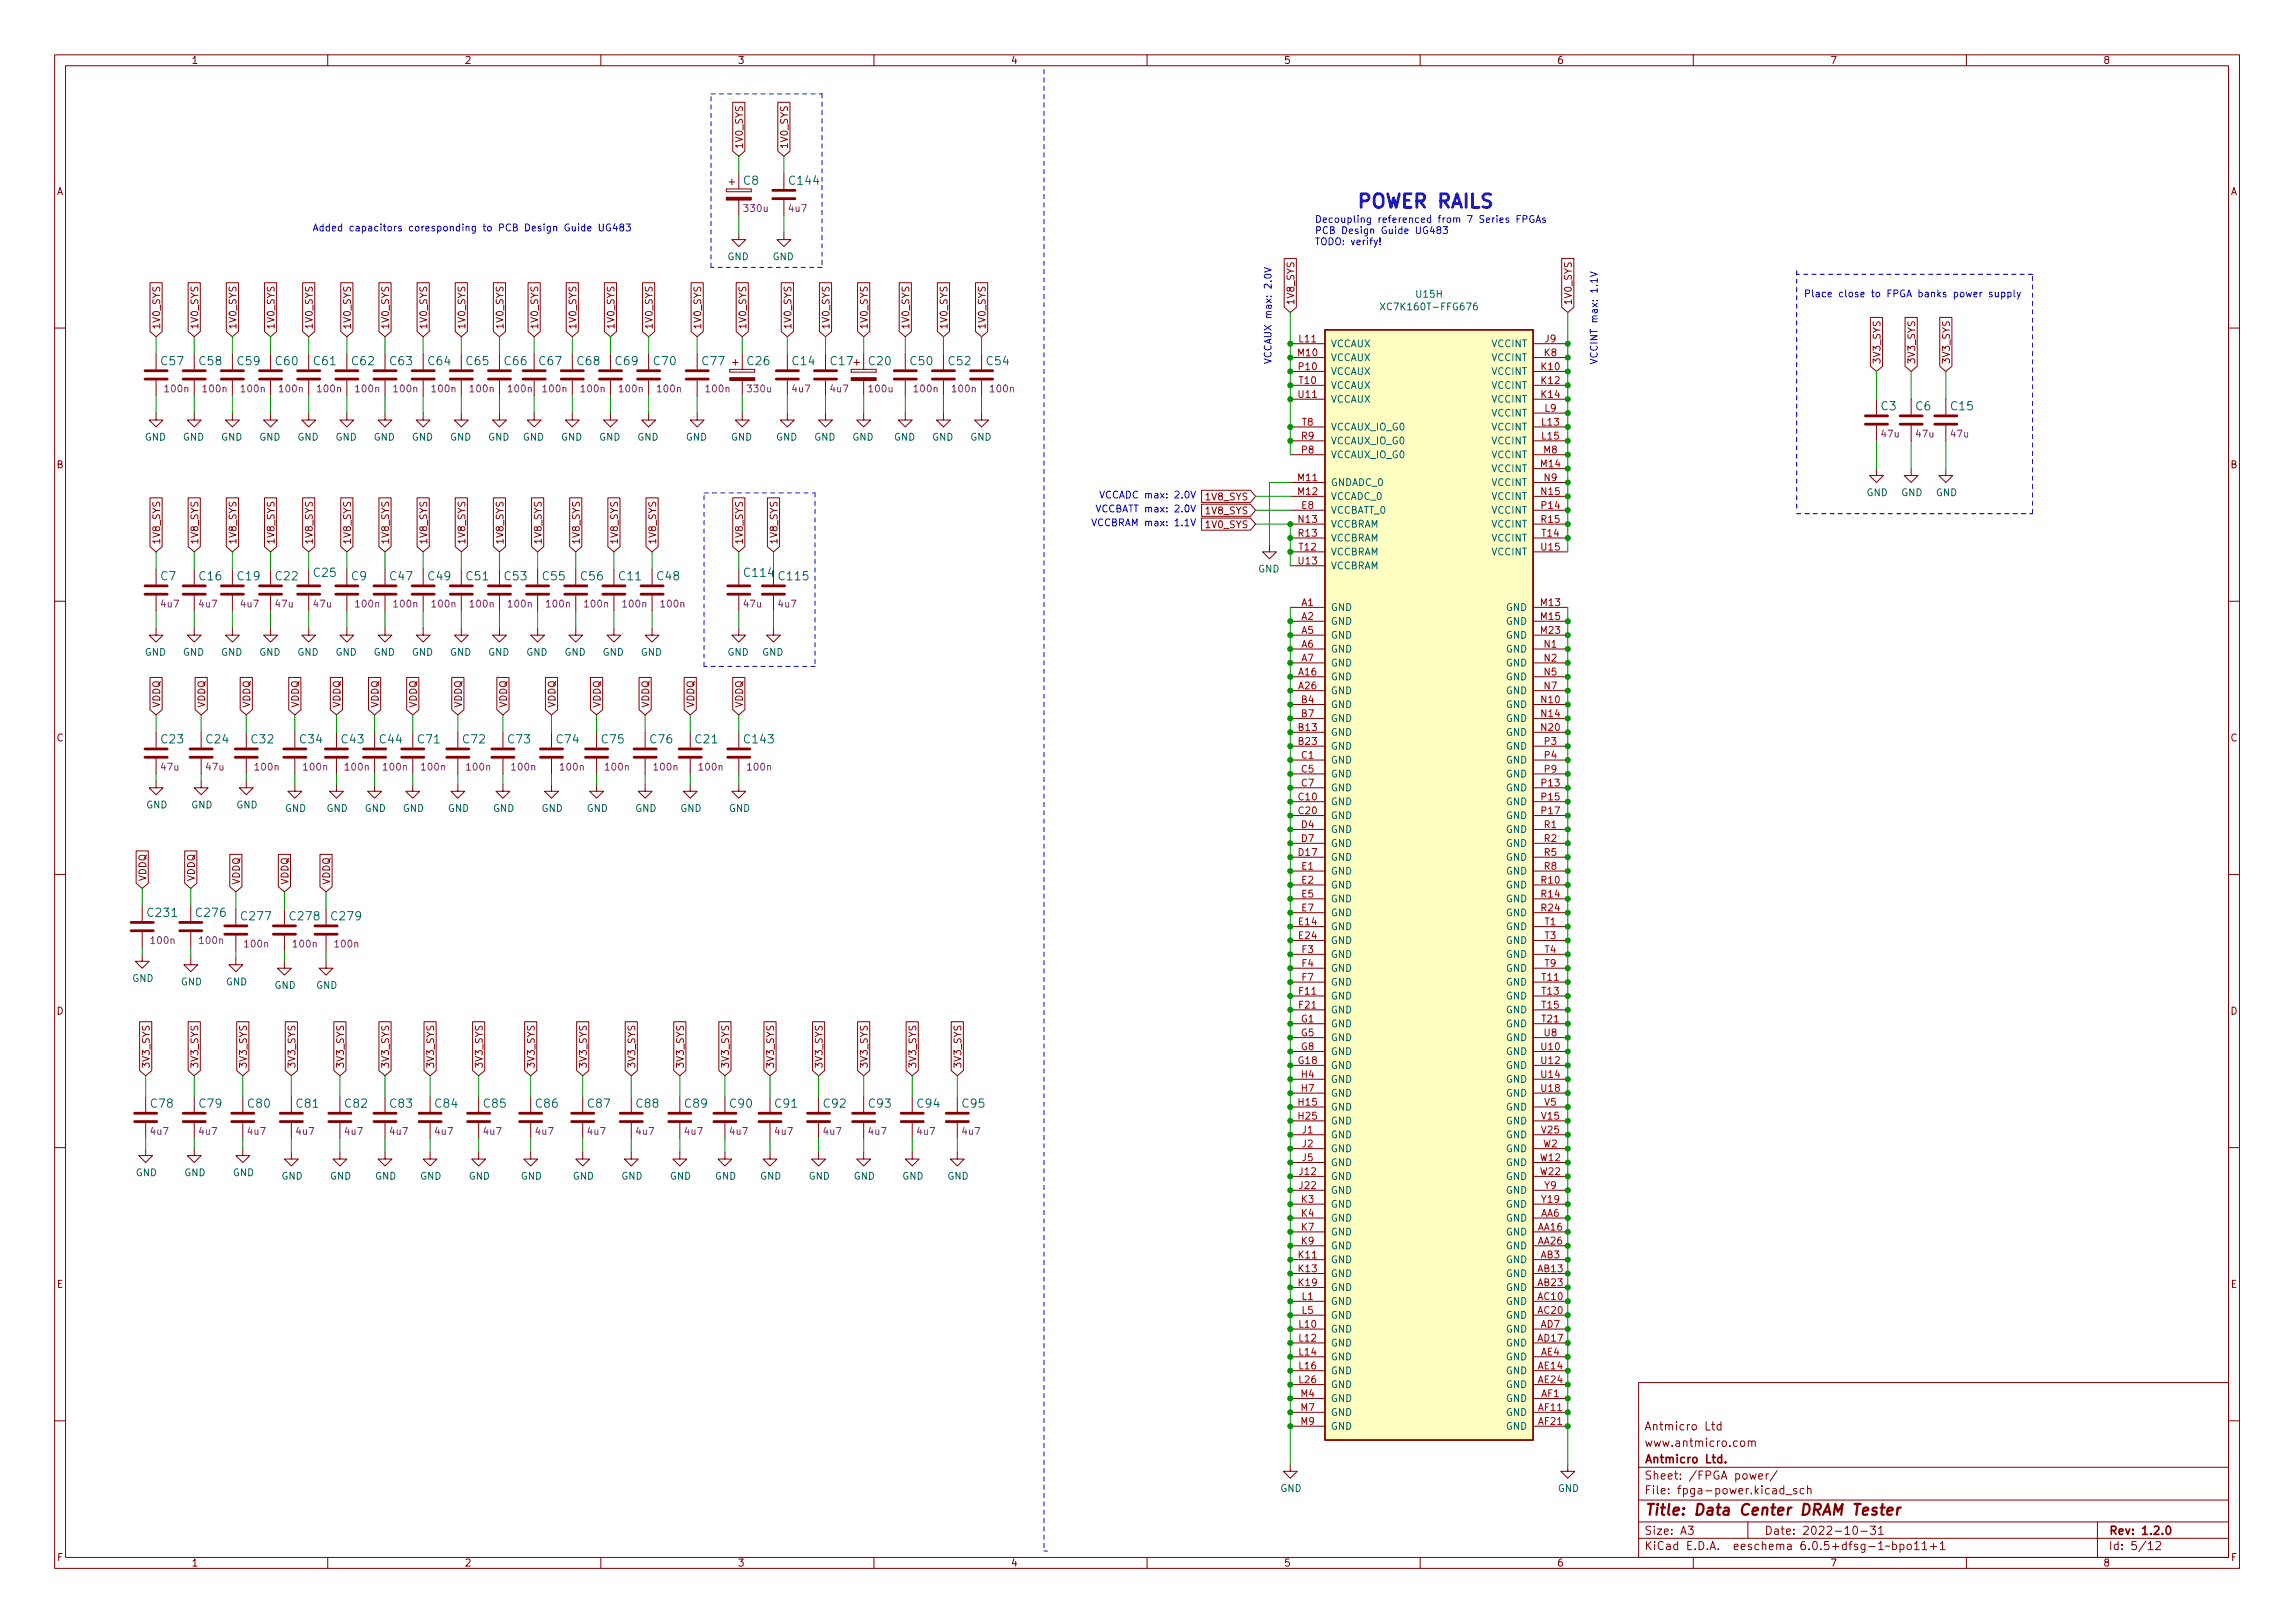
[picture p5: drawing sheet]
<svg xmlns="http://www.w3.org/2000/svg" width="420mm" height="297mm" viewBox="0 0 420 297" stroke-linecap="round" stroke-linejoin="round" font-family="sans-serif">
<defs><g id="words">
<text font-size="3.5" fill="#0000c2" x="248.3" y="38.1">POWER RAILS</text>
<text font-size="2.8" fill="#840000" x="301" y="277.3">Title: Data Center DRAM Tester</text>
<g font-size="2.1" fill="#006464">
<text x="136.1" y="33.8">C8</text>
<text x="144.6" y="33.8">C144</text>
<text x="29.6" y="66.8">C57</text>
<text x="36.6" y="66.8">C58</text>
<text x="43.5" y="66.8">C59</text>
<text x="50.5" y="66.8">C60</text>
<text x="57.5" y="66.8">C61</text>
<text x="64.5" y="66.8">C62</text>
<text x="71.5" y="66.8">C63</text>
<text x="78.5" y="66.8">C64</text>
<text x="85.5" y="66.8">C65</text>
<text x="92.4" y="66.8">C66</text>
<text x="98.8" y="66.8">C67</text>
<text x="105.8" y="66.8">C68</text>
<text x="112.8" y="66.8">C69</text>
<text x="119.7" y="66.8">C70</text>
<text x="128.6" y="66.8">C77</text>
<text x="136.9" y="66.8">C26</text>
<text x="145.1" y="66.8">C14</text>
<text x="152.1" y="66.8">C17</text>
<text x="159.1" y="66.8">C20</text>
<text x="166.7" y="66.8">C50</text>
<text x="173.7" y="66.8">C52</text>
<text x="180.7" y="66.8">C54</text>
<text x="344.4" y="75.1">C3</text>
<text x="350.7" y="75.1">C6</text>
<text x="357.2" y="75.1">C15</text>
<text x="29.4" y="106.2">C7</text>
<text x="36.6" y="106.2">C16</text>
<text x="43.5" y="106.2">C19</text>
<text x="50.5" y="106.2">C22</text>
<text x="57.5" y="105.6">C25</text>
<text x="64.4" y="106.2">C9</text>
<text x="71.5" y="106.2">C47</text>
<text x="78.5" y="106.2">C49</text>
<text x="85.5" y="106.2">C51</text>
<text x="92.4" y="106.2">C53</text>
<text x="99.4" y="106.2">C55</text>
<text x="106.4" y="106.2">C56</text>
<text x="113.4" y="106.2">C11</text>
<text x="120.4" y="106.2">C48</text>
<text x="136.4" y="105.6">C114</text>
<text x="142.7" y="106.2">C115</text>
<text x="29.6" y="136.1">C23</text>
<text x="37.8" y="136.1">C24</text>
<text x="46.1" y="136.1">C32</text>
<text x="55" y="136.1">C34</text>
<text x="62.6" y="136.1">C43</text>
<text x="69.6" y="136.1">C44</text>
<text x="76.6" y="136.1">C71</text>
<text x="84.8" y="136.1">C72</text>
<text x="93.1" y="136.1">C73</text>
<text x="102" y="136.1">C74</text>
<text x="110.2" y="136.1">C75</text>
<text x="119.1" y="136.1">C76</text>
<text x="127.4" y="136.1">C21</text>
<text x="136.4" y="136.1">C143</text>
<text x="27.2" y="167.8">C231</text>
<text x="36.1" y="167.8">C276</text>
<text x="44.3" y="168.4">C277</text>
<text x="53.2" y="168.4">C278</text>
<text x="60.8" y="168.4">C279</text>
<text x="27.7" y="202.7">C78</text>
<text x="36.6" y="202.7">C79</text>
<text x="45.4" y="202.7">C80</text>
<text x="54.3" y="202.7">C81</text>
<text x="63.2" y="202.7">C82</text>
<text x="71.5" y="202.7">C83</text>
<text x="79.7" y="202.7">C84</text>
<text x="88.6" y="202.7">C85</text>
<text x="98.2" y="202.7">C86</text>
<text x="107.7" y="202.7">C87</text>
<text x="116.6" y="202.7">C88</text>
<text x="125.5" y="202.7">C89</text>
<text x="133.7" y="202.7">C90</text>
<text x="142" y="202.7">C91</text>
<text x="150.9" y="202.7">C92</text>
<text x="159.1" y="202.7">C93</text>
<text x="168" y="202.7">C94</text>
<text x="176.3" y="202.7">C95</text>
</g>
<g font-size="2.1" fill="#840000">
<text x="301" y="261.8">Antmicro Ltd</text>
<text x="301" y="267.8">Antmicro Ltd.</text>
<text x="301" y="264.8">www.antmicro.com</text>
<text x="301" y="273.5">File: fpga-power.kicad_sch</text>
<text x="301" y="270.8">Sheet: /FPGA power/</text>
<text x="301" y="280.9">Size: A3</text>
<text x="323" y="280.9">Date: 2022-10-31</text>
<text x="386" y="280.9">Rev: 1.2.0</text>
<text x="301" y="283.7">KiCad E.D.A. eeschema 6.0.5+dfsg-1~bpo11+1</text>
<text x="386" y="283.7">Id: 5/12</text>
</g>
<g font-size="1.8" fill="#840000">
<text x="35" y="11.7">1</text>
<text x="85" y="11.7">2</text>
<text x="135" y="11.7">3</text>
<text x="185" y="11.7">4</text>
<text x="235" y="11.7">5</text>
<text x="285" y="11.7">6</text>
<text x="335" y="11.7">7</text>
<text x="385" y="11.7">8</text>
<text x="136" y="27.3" transform="rotate(-90 136 27.3)">1V0_SYS</text>
<text x="144.2" y="27.3" transform="rotate(-90 144.2 27.3)">1V0_SYS</text>
<text x="10.3" y="35.7">A</text>
<text x="408.3" y="35.7">A</text>
<text x="236.9" y="55.9" transform="rotate(-90 236.9 55.9)">1V8_SYS</text>
<text x="287.7" y="55.9" transform="rotate(-90 287.7 55.9)">1V0_SYS</text>
<text x="29.3" y="60.4" transform="rotate(-90 29.3 60.4)">1V0_SYS</text>
<text x="36.3" y="60.4" transform="rotate(-90 36.3 60.4)">1V0_SYS</text>
<text x="43.3" y="60.4" transform="rotate(-90 43.3 60.4)">1V0_SYS</text>
<text x="50.3" y="60.4" transform="rotate(-90 50.3 60.4)">1V0_SYS</text>
<text x="57.2" y="60.4" transform="rotate(-90 57.2 60.4)">1V0_SYS</text>
<text x="64.2" y="60.4" transform="rotate(-90 64.2 60.4)">1V0_SYS</text>
<text x="71.2" y="60.4" transform="rotate(-90 71.2 60.4)">1V0_SYS</text>
<text x="78.2" y="60.4" transform="rotate(-90 78.2 60.4)">1V0_SYS</text>
<text x="85.2" y="60.4" transform="rotate(-90 85.2 60.4)">1V0_SYS</text>
<text x="92.2" y="60.4" transform="rotate(-90 92.2 60.4)">1V0_SYS</text>
<text x="98.5" y="60.4" transform="rotate(-90 98.5 60.4)">1V0_SYS</text>
<text x="105.5" y="60.4" transform="rotate(-90 105.5 60.4)">1V0_SYS</text>
<text x="112.5" y="60.4" transform="rotate(-90 112.5 60.4)">1V0_SYS</text>
<text x="119.5" y="60.4" transform="rotate(-90 119.5 60.4)">1V0_SYS</text>
<text x="128.4" y="60.4" transform="rotate(-90 128.4 60.4)">1V0_SYS</text>
<text x="136.6" y="60.4" transform="rotate(-90 136.6 60.4)">1V0_SYS</text>
<text x="144.9" y="60.4" transform="rotate(-90 144.9 60.4)">1V0_SYS</text>
<text x="151.9" y="60.4" transform="rotate(-90 151.9 60.4)">1V0_SYS</text>
<text x="158.8" y="60.4" transform="rotate(-90 158.8 60.4)">1V0_SYS</text>
<text x="166.5" y="60.4" transform="rotate(-90 166.5 60.4)">1V0_SYS</text>
<text x="173.4" y="60.4" transform="rotate(-90 173.4 60.4)">1V0_SYS</text>
<text x="180.4" y="60.4" transform="rotate(-90 180.4 60.4)">1V0_SYS</text>
<text x="344.3" y="66.7" transform="rotate(-90 344.3 66.7)">3V3_SYS</text>
<text x="350.6" y="66.7" transform="rotate(-90 350.6 66.7)">3V3_SYS</text>
<text x="357" y="66.7" transform="rotate(-90 357 66.7)">3V3_SYS</text>
<text x="10.3" y="85.7">B</text>
<text x="408.3" y="85.7">B</text>
<text x="220.9" y="91.6">1V8_SYS</text>
<text x="220.9" y="94.1">1V8_SYS</text>
<text x="29.3" y="99.7" transform="rotate(-90 29.3 99.7)">1V8_SYS</text>
<text x="36.3" y="99.7" transform="rotate(-90 36.3 99.7)">1V8_SYS</text>
<text x="43.3" y="99.7" transform="rotate(-90 43.3 99.7)">1V8_SYS</text>
<text x="50.3" y="99.7" transform="rotate(-90 50.3 99.7)">1V8_SYS</text>
<text x="57.2" y="99.7" transform="rotate(-90 57.2 99.7)">1V8_SYS</text>
<text x="64.2" y="99.7" transform="rotate(-90 64.2 99.7)">1V8_SYS</text>
<text x="71.2" y="99.7" transform="rotate(-90 71.2 99.7)">1V8_SYS</text>
<text x="78.2" y="99.7" transform="rotate(-90 78.2 99.7)">1V8_SYS</text>
<text x="85.2" y="99.7" transform="rotate(-90 85.2 99.7)">1V8_SYS</text>
<text x="92.2" y="99.7" transform="rotate(-90 92.2 99.7)">1V8_SYS</text>
<text x="99.2" y="99.7" transform="rotate(-90 99.2 99.7)">1V8_SYS</text>
<text x="106.1" y="99.7" transform="rotate(-90 106.1 99.7)">1V8_SYS</text>
<text x="113.1" y="99.7" transform="rotate(-90 113.1 99.7)">1V8_SYS</text>
<text x="120.1" y="99.7" transform="rotate(-90 120.1 99.7)">1V8_SYS</text>
<text x="136" y="99.7" transform="rotate(-90 136 99.7)">1V8_SYS</text>
<text x="142.3" y="99.7" transform="rotate(-90 142.3 99.7)">1V8_SYS</text>
<text x="220.9" y="96.6">1V0_SYS</text>
<text x="29.3" y="129.6" transform="rotate(-90 29.3 129.6)">VDDQ</text>
<text x="37.6" y="129.6" transform="rotate(-90 37.6 129.6)">VDDQ</text>
<text x="45.8" y="129.6" transform="rotate(-90 45.8 129.6)">VDDQ</text>
<text x="54.7" y="129.6" transform="rotate(-90 54.7 129.6)">VDDQ</text>
<text x="62.3" y="129.6" transform="rotate(-90 62.3 129.6)">VDDQ</text>
<text x="69.3" y="129.6" transform="rotate(-90 69.3 129.6)">VDDQ</text>
<text x="76.3" y="129.6" transform="rotate(-90 76.3 129.6)">VDDQ</text>
<text x="84.5" y="129.6" transform="rotate(-90 84.5 129.6)">VDDQ</text>
<text x="92.8" y="129.6" transform="rotate(-90 92.8 129.6)">VDDQ</text>
<text x="101.7" y="129.6" transform="rotate(-90 101.7 129.6)">VDDQ</text>
<text x="109.9" y="129.6" transform="rotate(-90 109.9 129.6)">VDDQ</text>
<text x="118.8" y="129.6" transform="rotate(-90 118.8 129.6)">VDDQ</text>
<text x="127.1" y="129.6" transform="rotate(-90 127.1 129.6)">VDDQ</text>
<text x="136" y="129.6" transform="rotate(-90 136 129.6)">VDDQ</text>
<text x="10.3" y="135.7">C</text>
<text x="408.3" y="135.7">C</text>
<text x="26.8" y="161.3" transform="rotate(-90 26.8 161.3)">VDDQ</text>
<text x="35.7" y="161.3" transform="rotate(-90 35.7 161.3)">VDDQ</text>
<text x="43.9" y="162" transform="rotate(-90 43.9 162)">VDDQ</text>
<text x="52.8" y="162" transform="rotate(-90 52.8 162)">VDDQ</text>
<text x="60.4" y="162" transform="rotate(-90 60.4 162)">VDDQ</text>
<text x="10.3" y="185.7">D</text>
<text x="408.3" y="185.7">D</text>
<text x="27.4" y="195.6" transform="rotate(-90 27.4 195.6)">3V3_SYS</text>
<text x="36.3" y="195.6" transform="rotate(-90 36.3 195.6)">3V3_SYS</text>
<text x="45.2" y="195.6" transform="rotate(-90 45.2 195.6)">3V3_SYS</text>
<text x="54.1" y="195.6" transform="rotate(-90 54.1 195.6)">3V3_SYS</text>
<text x="63" y="195.6" transform="rotate(-90 63 195.6)">3V3_SYS</text>
<text x="71.2" y="195.6" transform="rotate(-90 71.2 195.6)">3V3_SYS</text>
<text x="79.5" y="195.6" transform="rotate(-90 79.5 195.6)">3V3_SYS</text>
<text x="88.4" y="195.6" transform="rotate(-90 88.4 195.6)">3V3_SYS</text>
<text x="97.9" y="195.6" transform="rotate(-90 97.9 195.6)">3V3_SYS</text>
<text x="107.4" y="195.6" transform="rotate(-90 107.4 195.6)">3V3_SYS</text>
<text x="116.3" y="195.6" transform="rotate(-90 116.3 195.6)">3V3_SYS</text>
<text x="125.2" y="195.6" transform="rotate(-90 125.2 195.6)">3V3_SYS</text>
<text x="133.4" y="195.6" transform="rotate(-90 133.4 195.6)">3V3_SYS</text>
<text x="141.7" y="195.6" transform="rotate(-90 141.7 195.6)">3V3_SYS</text>
<text x="150.6" y="195.6" transform="rotate(-90 150.6 195.6)">3V3_SYS</text>
<text x="158.8" y="195.6" transform="rotate(-90 158.8 195.6)">3V3_SYS</text>
<text x="167.7" y="195.6" transform="rotate(-90 167.7 195.6)">3V3_SYS</text>
<text x="176" y="195.6" transform="rotate(-90 176 195.6)">3V3_SYS</text>
<text x="10.4" y="235.7">E</text>
<text x="408.4" y="235.7">E</text>
<text x="10.4" y="285.7">F</text>
<text x="35" y="286.7">1</text>
<text x="85" y="286.7">2</text>
<text x="135" y="286.7">3</text>
<text x="185" y="286.7">4</text>
<text x="235" y="286.7">5</text>
<text x="285" y="286.7">6</text>
<text x="335" y="286.7">7</text>
<text x="385" y="286.7">8</text>
<text x="408.4" y="285.7">F</text>
</g>
<g font-size="1.8" fill="#840084">
<text x="136.3" y="38.8">330u</text>
<text x="144.5" y="38.8">4u7</text>
<text x="30.3" y="71.8">100n</text>
<text x="37.3" y="71.8">100n</text>
<text x="44.3" y="71.8">100n</text>
<text x="51.3" y="71.8">100n</text>
<text x="58.2" y="71.8">100n</text>
<text x="65.2" y="71.8">100n</text>
<text x="72.2" y="71.8">100n</text>
<text x="79.2" y="71.8">100n</text>
<text x="86.2" y="71.8">100n</text>
<text x="93.2" y="71.8">100n</text>
<text x="99.5" y="71.8">100n</text>
<text x="106.5" y="71.8">100n</text>
<text x="113.5" y="71.8">100n</text>
<text x="120.5" y="71.8">100n</text>
<text x="129.4" y="71.8">100n</text>
<text x="137" y="71.8">330u</text>
<text x="145.1" y="71.8">4u7</text>
<text x="152.1" y="71.8">4u7</text>
<text x="159.2" y="71.8">100u</text>
<text x="167.5" y="71.8">100n</text>
<text x="174.4" y="71.8">100n</text>
<text x="181.4" y="71.8">100n</text>
<text x="344.5" y="80">47u</text>
<text x="350.9" y="80">47u</text>
<text x="357.2" y="80">47u</text>
<text x="29.5" y="111.2">4u7</text>
<text x="36.5" y="111.2">4u7</text>
<text x="44.2" y="111.2">4u7</text>
<text x="50.5" y="111.2">47u</text>
<text x="57.5" y="111.2">47u</text>
<text x="65.2" y="111.2">100n</text>
<text x="72.2" y="111.2">100n</text>
<text x="79.2" y="111.2">100n</text>
<text x="86.2" y="111.2">100n</text>
<text x="93.2" y="111.2">100n</text>
<text x="100.1" y="111.2">100n</text>
<text x="107.1" y="111.2">100n</text>
<text x="114.1" y="111.2">100n</text>
<text x="121.1" y="111.2">100n</text>
<text x="136.2" y="111.2">47u</text>
<text x="142.6" y="111.2">4u7</text>
<text x="29.5" y="141">47u</text>
<text x="37.8" y="141">47u</text>
<text x="46.8" y="141">100n</text>
<text x="55.7" y="141">100n</text>
<text x="63.3" y="141">100n</text>
<text x="70.3" y="141">100n</text>
<text x="77.3" y="141">100n</text>
<text x="85.5" y="141">100n</text>
<text x="93.8" y="141">100n</text>
<text x="102.7" y="141">100n</text>
<text x="110.9" y="141">100n</text>
<text x="119.8" y="141">100n</text>
<text x="128.1" y="141">100n</text>
<text x="137" y="141">100n</text>
<text x="27.8" y="172.8">100n</text>
<text x="36.6" y="172.8">100n</text>
<text x="44.9" y="173.4">100n</text>
<text x="53.8" y="173.4">100n</text>
<text x="61.4" y="173.4">100n</text>
<text x="27.6" y="207.7">4u7</text>
<text x="36.5" y="207.7">4u7</text>
<text x="45.4" y="207.7">4u7</text>
<text x="54.3" y="207.7">4u7</text>
<text x="63.2" y="207.7">4u7</text>
<text x="71.5" y="207.7">4u7</text>
<text x="79.7" y="207.7">4u7</text>
<text x="88.6" y="207.7">4u7</text>
<text x="98.1" y="207.7">4u7</text>
<text x="107.7" y="207.7">4u7</text>
<text x="116.5" y="207.7">4u7</text>
<text x="125.4" y="207.7">4u7</text>
<text x="133.7" y="207.7">4u7</text>
<text x="141.9" y="207.7">4u7</text>
<text x="150.8" y="207.7">4u7</text>
<text x="159.1" y="207.7">4u7</text>
<text x="168" y="207.7">4u7</text>
<text x="176.2" y="207.7">4u7</text>
</g>
<g font-size="1.8" fill="#0000c2">
<text x="240.7" y="40.8">Decoupling referenced from 7 Series FPGAs</text>
<text x="57.1" y="42.3">Added capacitors coresponding to PCB Design Guide UG483</text>
<text x="240.7" y="42.8">PCB Design Guide UG483</text>
<text x="240.7" y="44.9">TODO: verify!</text>
<text x="330.2" y="54.4">Place close to FPGA banks power supply</text>
<text x="292.5" y="64.9" transform="rotate(-90 292.5 64.9)">VCCINT max: 1.1V</text>
<text x="232.8" y="66.7" transform="rotate(-90 232.8 66.7)">VCCAUX max: 2.0V</text>
<text x="201.9" y="93.8">VCCBATT max: 2.0V</text>
<text x="202.8" y="91.2">VCCADC max: 2.0V</text>
<text x="201.3" y="96.3">VCCBRAM max: 1.1V</text>
</g>
<g font-size="1.8" fill="#006464">
<text x="133.2" y="47.6">GND</text>
<text x="141.4" y="47.6">GND</text>
<text x="253.7" y="56.8">XC7K160T-FFG676</text>
<text x="259.4" y="54.5">U15H</text>
<text x="243.6" y="63.5">VCCAUX</text>
<text x="273.1" y="63.5">VCCINT</text>
<text x="243.6" y="66.1">VCCAUX</text>
<text x="243.6" y="68.6">VCCAUX</text>
<text x="243.6" y="71.2">VCCAUX</text>
<text x="273.1" y="68.6">VCCINT</text>
<text x="273.1" y="71.2">VCCINT</text>
<text x="273.1" y="66.1">VCCINT</text>
<text x="243.6" y="73.7">VCCAUX</text>
<text x="273.1" y="73.7">VCCINT</text>
<text x="273.1" y="76.2">VCCINT</text>
<text x="26.5" y="80.6">GND</text>
<text x="33.5" y="80.6">GND</text>
<text x="40.5" y="80.6">GND</text>
<text x="47.4" y="80.6">GND</text>
<text x="54.4" y="80.6">GND</text>
<text x="61.4" y="80.6">GND</text>
<text x="68.4" y="80.6">GND</text>
<text x="75.4" y="80.6">GND</text>
<text x="82.4" y="80.6">GND</text>
<text x="89.3" y="80.6">GND</text>
<text x="95.7" y="80.6">GND</text>
<text x="102.7" y="80.6">GND</text>
<text x="109.7" y="80.6">GND</text>
<text x="116.7" y="80.6">GND</text>
<text x="125.5" y="80.6">GND</text>
<text x="133.8" y="80.6">GND</text>
<text x="142.1" y="80.6">GND</text>
<text x="149" y="80.6">GND</text>
<text x="156" y="80.6">GND</text>
<text x="163.6" y="80.6">GND</text>
<text x="170.6" y="80.6">GND</text>
<text x="177.6" y="80.6">GND</text>
<text x="243.6" y="83.9">VCCAUX_IO_G0</text>
<text x="243.6" y="81.3">VCCAUX_IO_G0</text>
<text x="243.6" y="78.8">VCCAUX_IO_G0</text>
<text x="273.1" y="78.8">VCCINT</text>
<text x="273.1" y="81.3">VCCINT</text>
<text x="273.1" y="83.9">VCCINT</text>
<text x="243.6" y="88.9">GNDADC_0</text>
<text x="273.1" y="86.4">VCCINT</text>
<text x="273.1" y="88.9">VCCINT</text>
<text x="243.6" y="94">VCCBATT_0</text>
<text x="243.6" y="91.5">VCCADC_0</text>
<text x="273.1" y="91.5">VCCINT</text>
<text x="273.1" y="94">VCCINT</text>
<text x="341.7" y="90.8">GND</text>
<text x="348" y="90.8">GND</text>
<text x="354.4" y="90.8">GND</text>
<text x="243.6" y="96.6">VCCBRAM</text>
<text x="243.6" y="99.1">VCCBRAM</text>
<text x="243.6" y="101.6">VCCBRAM</text>
<text x="273.1" y="96.6">VCCINT</text>
<text x="273.1" y="99.1">VCCINT</text>
<text x="273.1" y="101.6">VCCINT</text>
<text x="230.3" y="104.8">GND</text>
<text x="243.6" y="104.2">VCCBRAM</text>
<text x="243.6" y="111.8">GND</text>
<text x="275.7" y="111.8">GND</text>
<text x="243.6" y="114.3">GND</text>
<text x="243.6" y="116.9">GND</text>
<text x="243.6" y="119.4">GND</text>
<text x="275.7" y="114.3">GND</text>
<text x="275.7" y="116.9">GND</text>
<text x="275.7" y="119.4">GND</text>
<text x="26.5" y="120">GND</text>
<text x="33.5" y="120">GND</text>
<text x="40.5" y="120">GND</text>
<text x="47.4" y="120">GND</text>
<text x="54.4" y="120">GND</text>
<text x="61.4" y="120">GND</text>
<text x="68.4" y="120">GND</text>
<text x="75.4" y="120">GND</text>
<text x="82.4" y="120">GND</text>
<text x="89.3" y="120">GND</text>
<text x="96.3" y="120">GND</text>
<text x="103.3" y="120">GND</text>
<text x="110.3" y="120">GND</text>
<text x="117.3" y="120">GND</text>
<text x="133.2" y="120">GND</text>
<text x="139.5" y="120">GND</text>
<text x="243.6" y="124.5">GND</text>
<text x="243.6" y="122">GND</text>
<text x="275.7" y="122">GND</text>
<text x="275.7" y="124.5">GND</text>
<text x="243.6" y="127">GND</text>
<text x="243.6" y="129.6">GND</text>
<text x="275.7" y="129.6">GND</text>
<text x="275.7" y="127">GND</text>
<text x="243.6" y="134.7">GND</text>
<text x="243.6" y="137.2">GND</text>
<text x="243.6" y="132.1">GND</text>
<text x="275.7" y="132.1">GND</text>
<text x="275.7" y="134.7">GND</text>
<text x="275.7" y="137.2">GND</text>
<text x="243.6" y="139.7">GND</text>
<text x="243.6" y="142.3">GND</text>
<text x="275.7" y="139.7">GND</text>
<text x="275.7" y="142.3">GND</text>
<text x="26.7" y="147.9">GND</text>
<text x="35" y="147.9">GND</text>
<text x="43.2" y="147.9">GND</text>
<text x="52.1" y="148.6">GND</text>
<text x="59.8" y="148.6">GND</text>
<text x="66.7" y="148.6">GND</text>
<text x="73.7" y="148.6">GND</text>
<text x="82" y="148.6">GND</text>
<text x="90.2" y="148.6">GND</text>
<text x="99.1" y="148.6">GND</text>
<text x="107.4" y="148.6">GND</text>
<text x="116.3" y="148.6">GND</text>
<text x="124.5" y="148.6">GND</text>
<text x="133.4" y="148.6">GND</text>
<text x="243.6" y="147.4">GND</text>
<text x="243.6" y="149.9">GND</text>
<text x="243.6" y="144.8">GND</text>
<text x="275.7" y="144.8">GND</text>
<text x="275.7" y="147.4">GND</text>
<text x="275.7" y="149.9">GND</text>
<text x="243.6" y="152.4">GND</text>
<text x="243.6" y="155">GND</text>
<text x="275.7" y="152.4">GND</text>
<text x="275.7" y="155">GND</text>
<text x="243.6" y="157.5">GND</text>
<text x="243.6" y="160.1">GND</text>
<text x="275.7" y="157.5">GND</text>
<text x="275.7" y="160.1">GND</text>
<text x="243.6" y="162.6">GND</text>
<text x="243.6" y="165.1">GND</text>
<text x="243.6" y="167.7">GND</text>
<text x="275.7" y="162.6">GND</text>
<text x="275.7" y="165.1">GND</text>
<text x="275.7" y="167.7">GND</text>
<text x="243.6" y="170.2">GND</text>
<text x="243.6" y="172.8">GND</text>
<text x="275.7" y="170.2">GND</text>
<text x="275.7" y="172.8">GND</text>
<text x="24.2" y="179.7">GND</text>
<text x="243.6" y="175.3">GND</text>
<text x="243.6" y="177.8">GND</text>
<text x="275.7" y="175.3">GND</text>
<text x="275.7" y="177.8">GND</text>
<text x="33.1" y="180.3">GND</text>
<text x="41.3" y="180.3">GND</text>
<text x="50.2" y="181">GND</text>
<text x="57.9" y="181">GND</text>
<text x="243.6" y="182.9">GND</text>
<text x="243.6" y="185.5">GND</text>
<text x="243.6" y="180.4">GND</text>
<text x="275.7" y="180.4">GND</text>
<text x="275.7" y="182.9">GND</text>
<text x="275.7" y="185.5">GND</text>
<text x="243.6" y="188">GND</text>
<text x="243.6" y="190.5">GND</text>
<text x="275.7" y="188">GND</text>
<text x="275.7" y="190.5">GND</text>
<text x="243.6" y="195.6">GND</text>
<text x="243.6" y="193.1">GND</text>
<text x="275.7" y="193.1">GND</text>
<text x="275.7" y="195.6">GND</text>
<text x="243.6" y="203.2">GND</text>
<text x="243.6" y="198.2">GND</text>
<text x="243.6" y="200.7">GND</text>
<text x="275.7" y="198.2">GND</text>
<text x="275.7" y="200.7">GND</text>
<text x="275.7" y="203.2">GND</text>
<text x="243.6" y="205.8">GND</text>
<text x="243.6" y="208.3">GND</text>
<text x="275.7" y="205.8">GND</text>
<text x="275.7" y="208.3">GND</text>
<text x="24.8" y="215.3">GND</text>
<text x="33.7" y="215.3">GND</text>
<text x="42.6" y="215.3">GND</text>
<text x="51.5" y="215.9">GND</text>
<text x="60.4" y="215.9">GND</text>
<text x="68.6" y="215.9">GND</text>
<text x="76.9" y="215.9">GND</text>
<text x="85.8" y="215.9">GND</text>
<text x="95.3" y="215.9">GND</text>
<text x="104.8" y="215.9">GND</text>
<text x="113.7" y="215.9">GND</text>
<text x="122.6" y="215.9">GND</text>
<text x="130.9" y="215.9">GND</text>
<text x="139.1" y="215.9">GND</text>
<text x="148" y="215.9">GND</text>
<text x="156.3" y="215.9">GND</text>
<text x="165.2" y="215.9">GND</text>
<text x="173.4" y="215.9">GND</text>
<text x="243.6" y="215.9">GND</text>
<text x="243.6" y="210.9">GND</text>
<text x="243.6" y="213.4">GND</text>
<text x="275.7" y="213.4">GND</text>
<text x="275.7" y="210.9">GND</text>
<text x="275.7" y="215.9">GND</text>
<text x="243.6" y="218.5">GND</text>
<text x="243.6" y="221">GND</text>
<text x="275.7" y="221">GND</text>
<text x="275.7" y="218.5">GND</text>
<text x="243.6" y="223.6">GND</text>
<text x="243.6" y="226.1">GND</text>
<text x="275.7" y="226.1">GND</text>
<text x="275.7" y="223.6">GND</text>
<text x="243.6" y="231.2">GND</text>
<text x="243.6" y="233.7">GND</text>
<text x="243.6" y="228.6">GND</text>
<text x="275.7" y="228.6">GND</text>
<text x="275.7" y="233.7">GND</text>
<text x="275.7" y="231.2">GND</text>
<text x="243.6" y="236.3">GND</text>
<text x="243.6" y="238.8">GND</text>
<text x="275.7" y="236.3">GND</text>
<text x="275.7" y="238.8">GND</text>
<text x="243.6" y="243.9">GND</text>
<text x="243.6" y="241.3">GND</text>
<text x="275.7" y="241.3">GND</text>
<text x="275.7" y="243.9">GND</text>
<text x="243.6" y="246.4">GND</text>
<text x="243.6" y="249">GND</text>
<text x="243.6" y="251.5">GND</text>
<text x="275.7" y="246.4">GND</text>
<text x="275.7" y="251.5">GND</text>
<text x="275.7" y="249">GND</text>
<text x="243.6" y="254">GND</text>
<text x="243.6" y="256.6">GND</text>
<text x="275.7" y="254">GND</text>
<text x="275.7" y="256.6">GND</text>
<text x="243.6" y="259.1">GND</text>
<text x="243.6" y="261.7">GND</text>
<text x="275.7" y="259.1">GND</text>
<text x="275.7" y="261.7">GND</text>
<text x="234.4" y="273">GND</text>
<text x="285.2" y="273">GND</text>
</g>
<g font-size="1.8" fill="#a90000">
<text x="237.7" y="65.2">M10</text>
<text x="237.9" y="62.6">L11</text>
<text x="282.7" y="65.2">K8</text>
<text x="282.9" y="62.6">J9</text>
<text x="237.8" y="67.7">P10</text>
<text x="237.9" y="70.3">T10</text>
<text x="282.2" y="67.7">K10</text>
<text x="282.2" y="70.3">K12</text>
<text x="237.8" y="72.8">U11</text>
<text x="238.4" y="77.9">T8</text>
<text x="282.2" y="72.8">K14</text>
<text x="282.3" y="77.9">L13</text>
<text x="282.8" y="75.3">L9</text>
<text x="238.3" y="80.4">R9</text>
<text x="238.3" y="83">P8</text>
<text x="282.3" y="80.4">L15</text>
<text x="282.6" y="83">M8</text>
<text x="237.7" y="88">M11</text>
<text x="282.1" y="85.5">M14</text>
<text x="282.7" y="88">N9</text>
<text x="237.7" y="90.6">M12</text>
<text x="237.8" y="95.7">N13</text>
<text x="238.3" y="93.1">E8</text>
<text x="282.2" y="90.6">N15</text>
<text x="282.2" y="95.7">R15</text>
<text x="282.3" y="93.1">P14</text>
<text x="237.8" y="98.2">R13</text>
<text x="237.9" y="100.7">T12</text>
<text x="282.2" y="100.7">U15</text>
<text x="282.3" y="98.2">T14</text>
<text x="237.8" y="103.3">U13</text>
<text x="238.3" y="110.9">A1</text>
<text x="238.3" y="113.4">A2</text>
<text x="282.1" y="110.9">M13</text>
<text x="282.1" y="113.4">M15</text>
<text x="238.3" y="116">A5</text>
<text x="238.3" y="118.5">A6</text>
<text x="282.1" y="116">M23</text>
<text x="282.7" y="118.5">N1</text>
<text x="237.8" y="123.6">A16</text>
<text x="238.3" y="121.1">A7</text>
<text x="282.7" y="121.1">N2</text>
<text x="282.7" y="123.6">N5</text>
<text x="237.8" y="126.1">A26</text>
<text x="238.3" y="128.7">B4</text>
<text x="238.3" y="131.2">B7</text>
<text x="282.2" y="128.7">N10</text>
<text x="282.2" y="131.2">N14</text>
<text x="282.7" y="126.1">N7</text>
<text x="237.8" y="133.8">B13</text>
<text x="237.8" y="136.3">B23</text>
<text x="282.2" y="133.8">N20</text>
<text x="282.8" y="136.3">P3</text>
<text x="238.3" y="138.8">C1</text>
<text x="238.3" y="141.4">C5</text>
<text x="238.3" y="143.9">C7</text>
<text x="282.3" y="143.9">P13</text>
<text x="282.8" y="138.8">P4</text>
<text x="282.8" y="141.4">P9</text>
<text x="237.8" y="146.5">C10</text>
<text x="237.8" y="149">C20</text>
<text x="282.3" y="146.5">P15</text>
<text x="282.3" y="149">P17</text>
<text x="238.3" y="151.5">D4</text>
<text x="238.3" y="154.1">D7</text>
<text x="282.7" y="151.5">R1</text>
<text x="282.7" y="154.1">R2</text>
<text x="237.8" y="156.6">D17</text>
<text x="238.3" y="159.2">E1</text>
<text x="238.3" y="161.7">E2</text>
<text x="282.2" y="161.7">R10</text>
<text x="282.7" y="156.6">R5</text>
<text x="282.7" y="159.2">R8</text>
<text x="238.3" y="164.2">E5</text>
<text x="238.3" y="166.8">E7</text>
<text x="282.2" y="164.2">R14</text>
<text x="282.2" y="166.8">R24</text>
<text x="237.8" y="169.3">E14</text>
<text x="237.8" y="171.9">E24</text>
<text x="282.8" y="169.3">T1</text>
<text x="282.8" y="171.9">T3</text>
<text x="238.4" y="174.4">F3</text>
<text x="238.4" y="176.9">F4</text>
<text x="238.4" y="179.5">F7</text>
<text x="282.3" y="179.5">T11</text>
<text x="282.8" y="174.4">T4</text>
<text x="282.8" y="176.9">T9</text>
<text x="237.9" y="182">F11</text>
<text x="237.9" y="184.6">F21</text>
<text x="282.3" y="182">T13</text>
<text x="282.3" y="184.6">T15</text>
<text x="238.2" y="187.1">G1</text>
<text x="238.2" y="189.6">G5</text>
<text x="282.3" y="187.1">T21</text>
<text x="282.7" y="189.6">U8</text>
<text x="237.7" y="194.7">G18</text>
<text x="238.2" y="192.2">G8</text>
<text x="238.3" y="197.3">H4</text>
<text x="282.2" y="192.2">U10</text>
<text x="282.2" y="194.7">U12</text>
<text x="282.2" y="197.3">U14</text>
<text x="237.8" y="202.3">H15</text>
<text x="238.3" y="199.8">H7</text>
<text x="282.2" y="199.8">U18</text>
<text x="282.8" y="202.3">V5</text>
<text x="237.8" y="204.9">H25</text>
<text x="238.4" y="207.4">J1</text>
<text x="238.4" y="210">J2</text>
<text x="282.3" y="204.9">V15</text>
<text x="282.3" y="207.4">V25</text>
<text x="282.5" y="210">W2</text>
<text x="237.9" y="215">J12</text>
<text x="238.4" y="212.5">J5</text>
<text x="282" y="212.5">W12</text>
<text x="282" y="215">W22</text>
<text x="237.9" y="217.6">J22</text>
<text x="238.3" y="220.1">K3</text>
<text x="282.3" y="220.1">Y19</text>
<text x="282.8" y="217.6">Y9</text>
<text x="238.3" y="222.7">K4</text>
<text x="238.3" y="225.2">K7</text>
<text x="238.3" y="227.7">K9</text>
<text x="281.6" y="225.2">AA16</text>
<text x="281.6" y="227.7">AA26</text>
<text x="282.1" y="222.7">AA6</text>
<text x="237.8" y="230.3">K11</text>
<text x="237.8" y="232.8">K13</text>
<text x="281.6" y="232.8">AB13</text>
<text x="282.1" y="230.3">AB3</text>
<text x="237.8" y="235.4">K19</text>
<text x="238.4" y="237.9">L1</text>
<text x="281.6" y="235.4">AB23</text>
<text x="281.6" y="237.9">AC10</text>
<text x="237.9" y="243">L10</text>
<text x="237.9" y="245.5">L12</text>
<text x="238.4" y="240.4">L5</text>
<text x="281.6" y="240.4">AC20</text>
<text x="281.6" y="245.5">AD17</text>
<text x="282.1" y="243">AD7</text>
<text x="237.9" y="248.1">L14</text>
<text x="237.9" y="250.6">L16</text>
<text x="281.6" y="250.6">AE14</text>
<text x="282.1" y="248.1">AE4</text>
<text x="237.9" y="253.1">L26</text>
<text x="238.2" y="255.7">M4</text>
<text x="281.6" y="253.1">AE24</text>
<text x="282.2" y="255.7">AF1</text>
<text x="238.2" y="258.2">M7</text>
<text x="238.2" y="260.8">M9</text>
<text x="281.7" y="258.2">AF11</text>
<text x="281.7" y="260.8">AF21</text>
</g>
</g></defs>
<g fill="none" stroke="#840000" stroke-width=".18">
<path d="M10 10h400v277h-400zM12 12h396v273h-396zM60 10v2M110 10v2M134.1 18.7h2.3v9l-1.1 .9-1.2-.9zM142.4 18.7h2.2v9l-1.1 .9-1.1-.9zM160 10v2M210 10v2M260 10v2M310 10v2M360 10v2M133 34.6v.5z"/>
<path d="M133 35.1h4.5zM133 34.6h4.5zM133.5 33.3h1M134 32.8v1M135.3 31.8v2.8M135.3 36.6v2.8M137.5 34.6v.5zM143.5 31.8v2.8M143.5 36.6v2.8M27.5 51.7h2.2v9l-1.1 .9-1.1-.9zM34.4 51.7h2.3v9l-1.1 .9-1.2-.9zM41.4 51.7h2.3v9l-1.2 .9-1.1-.9z"/>
<path d="M48.4 51.7h2.2v9l-1.1 .9-1.1-.9zM55.4 51.7h2.2v9l-1.1 .9-1.1-.9zM62.4 51.7h2.2v9l-1.1 .9-1.1-.9zM69.4 51.7h2.2v9l-1.1 .9-1.1-.9zM76.4 51.7h2.2v9l-1.1 .9-1.1-.9zM83.3 51.7h2.3v9l-1.1 .9-1.2-.9zM90.3 51.7h2.3v9l-1.2 .9-1.1-.9zM96.7 51.7h2.2v9l-1.1 .9-1.1-.9zM103.7 51.7h2.2v9l-1.1 .9-1.1-.9zM110.6 51.7h2.3v9l-1.1 .9-1.2-.9zM117.6 51.7h2.3v9l-1.2 .9-1.1-.9zM126.5 51.7h2.2v9l-1.1 .9-1.1-.9z"/>
<path d="M134.8 51.7h2.2v9l-1.1 .9-1.1-.9zM135.3 42.6v1.3h-1.3l1.3 1.2 1.2-1.2h-1.2M143 51.7h2.3v9l-1.2 .9-1.1-.9zM143.5 42.6v1.3h-1.3l1.3 1.2 1.3-1.2h-1.3M150 51.7h2.2v9l-1.1 .9-1.1-.9zM157 51.7h2.2v9l-1.1 .9-1.1-.9zM164.6 51.7h2.2v9l-1.1 .9-1.1-.9zM171.6 51.7h2.2v9l-1.1 .9-1.1-.9zM178.6 51.7h2.2v9l-1.1 .9-1.1-.9zM235.1 47.3h2.2v8.9l-1.1 1-1.1-1zM285.9 47.3h2.2v8.9l-1.1 1-1.1-1zM342.4 58.1h2.2v8.9l-1.1 1-1.1-1z"/>
<path d="M348.8 58.1h2.2v8.9l-1.1 1-1.1-1zM355.1 58.1h2.2v8.9l-1.1 1-1.1-1zM10 60h2M28.6 75.6v1.3h-1.3l1.3 1.2 1.2-1.2h-1.2M28.6 64.8v2.8M28.6 69.6v2.8M35.6 75.6v1.3h-1.3l1.3 1.2 1.2-1.2h-1.2M35.6 64.8v2.8M35.6 69.6v2.8M42.5 75.6v1.3h-1.2l1.2 1.2 1.3-1.2h-1.3M42.5 64.8v2.8M42.5 69.6v2.8"/>
<path d="M49.5 75.6v1.3h-1.2l1.2 1.2 1.3-1.2h-1.3M49.5 64.8v2.8M49.5 69.6v2.8M56.5 75.6v1.3h-1.3l1.3 1.2 1.3-1.2h-1.3M56.5 64.8v2.8M56.5 69.6v2.8M63.5 75.6v1.3h-1.3l1.3 1.2 1.3-1.2h-1.3M63.5 64.8v2.8M63.5 69.6v2.8M70.5 75.6v1.3h-1.3l1.3 1.2 1.3-1.2h-1.3M70.5 64.8v2.8M70.5 69.6v2.8"/>
<path d="M77.5 75.6v1.3h-1.3l1.3 1.2 1.2-1.2h-1.2M77.5 64.8v2.8M77.5 69.6v2.8M84.5 75.6v1.3h-1.3l1.3 1.2 1.2-1.2h-1.2M84.5 64.8v2.8M84.5 69.6v2.8M91.4 75.6v1.3h-1.2l1.2 1.2 1.3-1.2h-1.3M91.4 64.8v2.8M91.4 69.6v2.8M97.8 75.6v1.3h-1.3l1.3 1.2 1.3-1.2h-1.3M97.8 64.8v2.8M97.8 69.6v2.8"/>
<path d="M104.8 75.6v1.3h-1.3l1.3 1.2 1.2-1.2h-1.2M104.8 64.8v2.8M104.8 69.6v2.8M111.8 75.6v1.3h-1.3l1.3 1.2 1.2-1.2h-1.2M111.8 64.8v2.8M111.8 69.6v2.8M118.7 75.6v1.3h-1.2l1.2 1.2 1.3-1.2h-1.3M118.7 64.8v2.8M118.7 69.6v2.8M127.6 75.6v1.3h-1.2l1.2 1.2 1.3-1.2h-1.3M127.6 64.8v2.8M127.6 69.6v2.8"/>
<path d="M133.6 67.6v.5zM133.6 68.1h4.6zM133.6 67.6h4.6zM134.1 66.3h1M134.6 65.8v1M135.9 75.6v1.3h-1.3l1.3 1.2 1.3-1.2h-1.3M135.9 64.8v2.8M135.9 69.6v2.8M138.2 67.6v.5zM144.1 75.6v1.3h-1.2l1.2 1.2 1.3-1.2h-1.3M144.1 64.8v2.8M144.1 69.6v2.8"/>
<path d="M151.1 75.6v1.3h-1.2l1.2 1.2 1.3-1.2h-1.3M151.1 64.8v2.8M151.1 69.6v2.8M155.8 67.6v.5zM155.8 68.1h4.6zM155.8 67.6h4.6zM156.3 66.3h1.1M156.8 65.8v1M158.1 75.6v1.3h-1.3l1.3 1.2 1.3-1.2h-1.3M158.1 64.8v2.8M158.1 69.6v2.8M160.4 67.6v.5z"/>
<path d="M165.7 75.6v1.3h-1.2l1.2 1.2 1.3-1.2h-1.3M165.7 64.8v2.8M165.7 69.6v2.8M172.7 75.6v1.3h-1.3l1.3 1.2 1.3-1.2h-1.3M172.7 64.8v2.8M172.7 69.6v2.8M179.7 75.6v1.3h-1.3l1.3 1.2 1.3-1.2h-1.3M179.7 64.8v2.8M179.7 69.6v2.8M236.2 62.9h6.4M236.2 68h6.4M236.2 70.5h6.4"/>
<path d="M236.2 73.1h6.4M236.2 65.4h6.4M236.2 78.1h6.4M280.7 62.9h6.3M280.7 68h6.3M280.7 70.5h6.3M280.7 73.1h6.3M280.7 65.4h6.3M280.7 78.1h6.3M280.7 75.6h6.3M343.5 73.1v2.8M343.5 77.9v2.8"/>
<path d="M349.9 73.1v2.8M349.9 77.9v2.8M356.2 73.1v2.8M356.2 77.9v2.8M408 60h2M27.5 91.1h2.2v8.9l-1.1 1-1.1-1zM34.4 91.1h2.3v8.9l-1.1 1-1.2-1zM41.4 91.1h2.3v8.9l-1.2 1-1.1-1zM48.4 91.1h2.2v8.9l-1.1 1-1.1-1zM55.4 91.1h2.2v8.9l-1.1 1-1.1-1zM62.4 91.1h2.2v8.9l-1.1 1-1.1-1zM69.4 91.1h2.2v8.9l-1.1 1-1.1-1z"/>
<path d="M76.4 91.1h2.2v8.9l-1.1 1-1.1-1zM83.3 91.1h2.3v8.9l-1.1 1-1.2-1zM90.3 91.1h2.3v8.9l-1.2 1-1.1-1zM97.3 91.1h2.2v8.9l-1.1 1-1.1-1zM104.3 91.1h2.2v8.9l-1.1 1-1.1-1zM111.3 91.1h2.2v8.9l-1.1 1-1.1-1zM118.3 91.1h2.2v8.9l-1.1 1-1.1-1zM134.1 91.1h2.3v8.9l-1.1 1-1.2-1zM140.5 91.1h2.2v8.9l-1.1 1-1.1-1zM220 89.7h8.9l1 1.1-1 1.2h-8.9zM220 92.3h8.9l1 1.1-1 1.1h-8.9zM220 94.8h8.9l1 1.1-1 1.1h-8.9z"/>
<path d="M232.4 99.7v1.3h-1.3l1.3 1.3 1.3-1.3h-1.3M236.2 93.4h6.4M236.2 80.7h6.4M236.2 88.3h6.4M236.2 90.8h6.4M236.2 83.2h6.4M236.2 95.9h6.4M236.2 98.5h6.4M280.7 93.4h6.3M280.7 80.7h6.3M280.7 88.3h6.3M280.7 90.8h6.3"/>
<path d="M280.7 85.8h6.3M280.7 83.2h6.3M280.7 95.9h6.3M280.7 98.5h6.3M343.5 85.8v1.2h1.3l-1.3 1.3-1.2-1.3h1.2M349.9 85.8v1.2h1.3l-1.3 1.3-1.3-1.3h1.3M356.2 85.8v1.2h1.3l-1.3 1.3-1.2-1.3h1.2M10 110h2M28.6 115v1.2h-1.3l1.3 1.3 1.2-1.3h-1.2M28.6 104.2v2.8M28.6 109v2.8M35.6 115v1.2h-1.3l1.3 1.3 1.2-1.3h-1.2"/>
<path d="M35.6 104.2v2.8M35.6 109v2.8M42.5 115v1.2h-1.2l1.2 1.3 1.3-1.3h-1.3M42.5 104.2v2.8M42.5 109v2.8M49.5 115v1.2h-1.2l1.2 1.3 1.3-1.3h-1.3M49.5 104.2v2.8M49.5 109v2.8M56.5 115v1.2h-1.3l1.3 1.3 1.3-1.3h-1.3M56.5 104.2v2.8M56.5 109v2.8M63.5 115v1.2h-1.3l1.3 1.3 1.3-1.3h-1.3"/>
<path d="M63.5 104.2v2.8M63.5 109v2.8M70.5 115v1.2h-1.3l1.3 1.3 1.3-1.3h-1.3M70.5 104.2v2.8M70.5 109v2.8M77.5 115v1.2h-1.3l1.3 1.3 1.2-1.3h-1.2M77.5 104.2v2.8M77.5 109v2.8M84.5 115v1.2h-1.3l1.3 1.3 1.2-1.3h-1.2M84.5 104.2v2.8M84.5 109v2.8M91.4 115v1.2h-1.2l1.2 1.3 1.3-1.3h-1.3"/>
<path d="M91.4 104.2v2.8M91.4 109v2.8M98.4 115v1.2h-1.2l1.2 1.3 1.3-1.3h-1.3M98.4 104.2v2.8M98.4 109v2.8M105.4 115v1.2h-1.3l1.3 1.3 1.3-1.3h-1.3M105.4 104.2v2.8M105.4 109v2.8M112.4 115v1.2h-1.3l1.3 1.3 1.3-1.3h-1.3M112.4 104.2v2.8M112.4 109v2.8M119.4 115v1.2h-1.3l1.3 1.3 1.2-1.3h-1.2"/>
<path d="M119.4 104.2v2.8M119.4 109v2.8M135.3 115v1.2h-1.3l1.3 1.3 1.2-1.3h-1.2M135.3 104.2v2.8M135.3 109v2.8M141.6 115v1.2h-1.3l1.3 1.3 1.3-1.3h-1.3M141.6 104.2v2.8M141.6 109v2.8M236.2 111.2h6.4M236.2 113.7h6.4M236.2 116.2h6.4M236.2 118.8h6.4"/>
<path d="M236.2 101h6.4M236.2 103.5h6.4M280.7 111.2h6.3M280.7 113.7h6.3M280.7 116.2h6.3M280.7 118.8h6.3M280.7 101h6.3M408 110h2M27.5 124h2.2v5.9l-1.1 .9-1.1-.9zM28.6 134v2.8M28.6 138.8v2.8M35.7 124h2.2v5.9l-1.1 .9-1.1-.9z"/>
<path d="M36.8 134v2.8M36.8 138.8v2.8M44 124h2.2v5.9l-1.1 .9-1.1-.9zM45.1 134v2.8M45.1 138.8v2.8M52.9 124h2.2v5.9l-1.1 .9-1.1-.9zM54 134v2.8M54 138.8v2.8M60.5 124h2.2v5.9l-1.1 .9-1.1-.9zM61.6 134v2.8M61.6 138.8v2.8M67.5 124h2.2v5.9l-1.1 .9-1.1-.9z"/>
<path d="M68.6 134v2.8M68.6 138.8v2.8M74.5 124h2.2v5.9l-1.1 .9-1.1-.9zM75.6 134v2.8M75.6 138.8v2.8M82.7 124h2.2v5.9l-1.1 .9-1.1-.9zM83.8 134v2.8M83.8 138.8v2.8M91 124h2.2v5.9l-1.1 .9-1.1-.9zM92.1 134v2.8M92.1 138.8v2.8M99.9 124h2.2v5.9l-1.1 .9-1.1-.9z"/>
<path d="M101 134v2.8M101 138.8v2.8M108.1 124h2.2v5.9l-1.1 .9-1.1-.9zM109.2 134v2.8M109.2 138.8v2.8M117 124h2.2v5.9l-1.1 .9-1.1-.9zM118.1 134v2.8M118.1 138.8v2.8M125.3 124h2.2v5.9l-1.1 .9-1.1-.9zM126.4 134v2.8M126.4 138.8v2.8M134.1 124h2.3v5.9l-1.1 .9-1.2-.9z"/>
<path d="M135.3 134v2.8M135.3 138.8v2.8M236.2 123.9h6.4M236.2 126.4h6.4M236.2 121.3h6.4M236.2 134h6.4M236.2 136.6h6.4M236.2 128.9h6.4M236.2 131.5h6.4M236.2 139.1h6.4M280.7 123.9h6.3M280.7 126.4h6.3"/>
<path d="M280.7 121.3h6.3M280.7 134h6.3M280.7 136.6h6.3M280.7 128.9h6.3M280.7 131.5h6.3M280.7 139.1h6.3M24.9 155.7h2.2v5.9l-1.1 1-1.1-1zM28.6 142.9v1.3h1.2l-1.2 1.3-1.3-1.3h1.3M33.8 155.7h2.2v5.9l-1.1 1-1.1-1zM36.8 142.9v1.3h1.3l-1.3 1.3-1.2-1.3h1.2M42.1 156.4h2.2v5.9l-1.1 .9-1.1-.9zM45.1 142.9v1.3h1.3l-1.3 1.3-1.3-1.3h1.3"/>
<path d="M51 156.4h2.2v5.9l-1.1 .9-1.1-.9zM54 143.5v1.3h1.2l-1.2 1.3-1.3-1.3h1.3M58.6 156.4h2.2v5.9l-1.1 .9-1.1-.9zM61.6 143.5v1.3h1.3l-1.3 1.3-1.3-1.3h1.3M68.6 143.5v1.3h1.2l-1.2 1.3-1.3-1.3h1.3M75.6 143.5v1.3h1.2l-1.2 1.3-1.3-1.3h1.3M83.8 143.5v1.3h1.3l-1.3 1.3-1.3-1.3h1.3M92.1 143.5v1.3h1.2l-1.2 1.3-1.3-1.3h1.3M101 143.5v1.3h1.2l-1.2 1.3-1.3-1.3h1.3M109.2 143.5v1.3h1.3l-1.3 1.3-1.3-1.3h1.3M118.1 143.5v1.3h1.3l-1.3 1.3-1.3-1.3h1.3M126.4 143.5v1.3h1.2l-1.2 1.3-1.3-1.3h1.3"/>
<path d="M135.3 143.5v1.3h1.2l-1.2 1.3-1.3-1.3h1.3M236.2 146.7h6.4M236.2 149.3h6.4M236.2 141.6h6.4M236.2 144.2h6.4M236.2 156.9h6.4M236.2 151.8h6.4M236.2 154.3h6.4M236.2 159.4h6.4M280.7 146.7h6.3M280.7 149.3h6.3M280.7 141.6h6.3"/>
<path d="M280.7 144.2h6.3M280.7 156.9h6.3M280.7 151.8h6.3M280.7 154.3h6.3M280.7 159.4h6.3M10 160h2M26 174.7v1.2h1.3l-1.3 1.3-1.2-1.3h1.2M26 165.8v2.8M26 170.6v2.8M34.9 175.3v1.3h1.3l-1.3 1.2-1.2-1.2h1.2M34.9 165.8v2.8M34.9 170.6v2.8"/>
<path d="M43.2 175.3v1.3h1.2l-1.2 1.2-1.3-1.2h1.3M43.2 166.4v2.8M43.2 171.2v2.8M52.1 175.9v1.3h1.2l-1.2 1.3-1.3-1.3h1.3M52.1 166.4v2.8M52.1 171.2v2.8M59.7 175.9v1.3h1.3l-1.3 1.3-1.3-1.3h1.3M59.7 166.4v2.8M59.7 171.2v2.8M236.2 169.6h6.4M236.2 162h6.4M236.2 172.1h6.4"/>
<path d="M236.2 164.5h6.4M236.2 167h6.4M236.2 174.7h6.4M236.2 177.2h6.4M236.2 179.7h6.4M280.7 169.6h6.3M280.7 162h6.3M280.7 172.1h6.3M280.7 164.5h6.3M280.7 167h6.3M280.7 174.7h6.3M280.7 177.2h6.3"/>
<path d="M280.7 179.7h6.3M408 160h2M25.6 187h2.2v8.9l-1.1 1-1.1-1zM34.4 187h2.3v8.9l-1.1 1-1.2-1zM43.3 187h2.3v8.9l-1.2 1-1.1-1zM52.2 187h2.3v8.9l-1.2 1-1.1-1zM61.1 187h2.2v8.9l-1.1 1-1.1-1zM69.4 187h2.2v8.9l-1.1 1-1.1-1zM77.6 187h2.3v8.9l-1.2 1-1.1-1zM86.5 187h2.2v8.9l-1.1 1-1.1-1zM96 187h2.3v8.9l-1.1 1-1.2-1zM105.6 187h2.2v8.9l-1.1 1-1.1-1z"/>
<path d="M114.5 187h2.2v8.9l-1.1 1-1.1-1zM123.3 187h2.3v8.9l-1.1 1-1.2-1zM131.6 187h2.2v8.9l-1.1 1-1.1-1zM139.9 187h2.2v8.9l-1.1 1-1.1-1zM148.7 187h2.3v8.9l-1.1 1-1.2-1zM157 187h2.2v8.9l-1.1 1-1.1-1zM165.9 187h2.2v8.9l-1.1 1-1.1-1zM174.1 187h2.3v8.9l-1.1 1-1.2-1zM236.2 182.3h6.4M236.2 184.8h6.4M236.2 187.4h6.4M236.2 195h6.4"/>
<path d="M236.2 189.9h6.4M236.2 192.4h6.4M236.2 197.5h6.4M280.7 182.3h6.3M280.7 184.8h6.3M280.7 187.4h6.3M280.7 195h6.3M280.7 189.9h6.3M280.7 192.4h6.3M280.7 197.5h6.3M10 210h2M26.7 210.2v1.3h1.2l-1.2 1.3-1.3-1.3h1.3"/>
<path d="M26.7 200.7v2.8M26.7 205.5v2.8M35.6 210.2v1.3h1.2l-1.2 1.3-1.3-1.3h1.3M35.6 200.7v2.8M35.6 205.5v2.8M44.4 210.2v1.3h1.3l-1.3 1.3-1.2-1.3h1.2M44.4 200.7v2.8M44.4 205.5v2.8M53.3 210.9v1.2h1.3l-1.3 1.3-1.2-1.3h1.2M53.3 200.7v2.8M53.3 205.5v2.8M62.2 210.9v1.2h1.3l-1.3 1.3-1.2-1.3h1.2"/>
<path d="M62.2 200.7v2.8M62.2 205.5v2.8M70.5 210.9v1.2h1.3l-1.3 1.3-1.3-1.3h1.3M70.5 200.7v2.8M70.5 205.5v2.8M78.7 210.9v1.2h1.3l-1.3 1.3-1.2-1.3h1.2M78.7 200.7v2.8M78.7 205.5v2.8M87.6 210.9v1.2h1.3l-1.3 1.3-1.2-1.3h1.2M87.6 200.7v2.8M87.6 205.5v2.8M97.2 210.9v1.2h1.2l-1.2 1.3-1.3-1.3h1.3"/>
<path d="M97.2 200.7v2.8M97.2 205.5v2.8M106.7 210.9v1.2h1.2l-1.2 1.3-1.3-1.3h1.3M106.7 200.7v2.8M106.7 205.5v2.8M115.6 210.9v1.2h1.2l-1.2 1.3-1.3-1.3h1.3M115.6 200.7v2.8M115.6 205.5v2.8M124.5 210.9v1.2h1.2l-1.2 1.3-1.3-1.3h1.3M124.5 200.7v2.8M124.5 205.5v2.8M132.7 210.9v1.2h1.3l-1.3 1.3-1.3-1.3h1.3"/>
<path d="M132.7 200.7v2.8M132.7 205.5v2.8M141 210.9v1.2h1.2l-1.2 1.3-1.3-1.3h1.3M141 200.7v2.8M141 205.5v2.8M149.9 210.9v1.2h1.2l-1.2 1.3-1.3-1.3h1.3M149.9 200.7v2.8M149.9 205.5v2.8M158.1 210.9v1.2h1.3l-1.3 1.3-1.3-1.3h1.3M158.1 200.7v2.8M158.1 205.5v2.8M167 210.9v1.2h1.3l-1.3 1.3-1.3-1.3h1.3"/>
<path d="M167 200.7v2.8M167 205.5v2.8M175.3 210.9v1.2h1.2l-1.2 1.3-1.3-1.3h1.3M175.3 200.7v2.8M175.3 205.5v2.8M236.2 202.6h6.4M236.2 205.1h6.4M236.2 200.1h6.4M236.2 207.7h6.4M236.2 215.3h6.4M236.2 210.2h6.4M236.2 217.8h6.4"/>
<path d="M236.2 212.8h6.4M280.7 202.6h6.3M280.7 205.1h6.3M280.7 200.1h6.3M280.7 207.7h6.3M280.7 215.3h6.3M280.7 210.2h6.3M280.7 217.8h6.3M280.7 212.8h6.3M408 210h2M236.2 225.5h6.4M236.2 228h6.4"/>
<path d="M236.2 222.9h6.4M236.2 233.1h6.4M236.2 235.6h6.4M236.2 230.5h6.4M236.2 238.2h6.4M236.2 220.4h6.4M280.7 225.5h6.3M280.7 228h6.3M280.7 222.9h6.3M280.7 233.1h6.3M280.7 235.6h6.3M280.7 230.5h6.3"/>
<path d="M280.7 238.2h6.3M280.7 220.4h6.3M236.2 240.7h6.4M236.2 245.8h6.4M236.2 243.2h6.4M236.2 250.9h6.4M236.2 253.4h6.4M236.2 248.3h6.4M236.2 255.9h6.4M236.2 258.5h6.4M280.7 240.7h6.3M280.7 245.8h6.3"/>
<path d="M280.7 243.2h6.3M280.7 250.9h6.3M280.7 253.4h6.3M280.7 248.3h6.3M280.7 255.9h6.3M280.7 258.5h6.3M300 253h108v32h-108zM10 260h2M236.2 268v1.3h1.3l-1.3 1.2-1.3-1.2h1.3M236.2 261h6.4M280.7 261h6.3M287 268v1.3h1.3l-1.3 1.2-1.3-1.2h1.3"/>
<path d="M300 278.5h108M300 274.5h108M300 268.5h108M309.1 279.3h.9l-.5 .6 .4 .1v.7l-.2 .1h-.4l-.2-.1M313.3 260.7h.6M313.6 260.2v1.3l.3 .2M315.1 260.8l-.5-.1-.2 .3v.4l.1 .2h.6M315.1 260.2v1.5M318.8 263.8l.3-.1 .3 .3v.4l-.3 .3-.3-.1-.2-.2v-.4zM320 278.5v3M320.1 263.9l.2-.2 .3 .1 .1 .9M320.1 263.7v1"/>
<path d="M320.7 263.9l.2-.2 .4 .1 .1 .9M322 270.2l.7-.1-.1-.3-.4-.1-.2 .2 .1 .7h.5M323.4 269.7v1M323.8 269.7l-.3 .1-.1 .2M325.4 269.1l-1.3 2M326.6 272.5l-.5-.1-.2 .3v.4l.1 .2h.6M326.6 271.9v1.5M326.9 273.6h1.2M328.9 272.5l-.3-.1-.2 .2v.2l.5 .2v.3h-.5M330.3 272.5l-.4-.1-.3 .3v.4l.1 .2h.6M330.9 272.6l.2-.2 .4 .1 .1 .9M330.9 271.9v1.5"/>
<path d="M339.4 279.4l.2-.1a.8 .8 0 0 1 .5 .8 .8 .8 0 0 1-.5 .7 .99 .99 0 0 1-.2-1.4zM342.4 279.3h1l-.5 .6 .4 .1v.7l-.2 .1h-.5l-.2-.1M343.9 279.7l.5-.4v1.5M384 278.5v6.5M408 260h2M60 285v2M110 285v2M160 285v2M210 285v2M260 285v2M300 281.5h108M310 285v2"/>
<path d="M340.7 280.2h1.2M343.9 280.8h.9M346.5 282.7l.4-.1 .3 .3v.4l-.1 .2h-.6M346.5 282.1v1.5M347.9 282.7l.4-.1 .3 .3v.4l-.2 .2h-.5M347.9 282.6v1.5M349.2 282.8l.2-.2 .5 .2v.5l-.1 .2-.4 .1-.2-.1zM350.5 282.5l.4-.4v1.5M350.5 283.6h.9M351.9 282.5l.5-.4v1.5M351.9 283.6h.9M353.4 283h1.2"/>
<path d="M354 282.5v1.1M355.2 282.5l.4-.4v1.5M355.2 283.6h.9M360 285v2M393.3 282.5l.4-.4v1.5M393.3 283.6h.8M394.7 282.3l.6-.2 .2 .2 .1 .2-1 1.1h1"/>
</g>
<path d="M315.2 266.8l-.4-.1-.3 .3v.4l.1 .2h.6M315.2 266.2v1.5M315.9 267.6v.1M396.8 279.4l.1-.1a.8 .8 0 0 1 .5 .8 .8 .8 0 0 1-.5 .7 1 1 0 0 1-.1-1.4z" fill="none" stroke="#840000" stroke-width=".3"/>
<path d="M343.6 276a.49 .49 0 0 0-.8 .3l.3 .3 .4 .1 .1 .3-.3 .2-.6-.1M344.3 275.9h.7M344.7 275.2l-.3 1.8 .1 .1 .4 .1M345.5 276.6l1-.2v-.4l-.6-.1-.3 .3v.9l.1 .1 .6-.1M347.4 275.9l-.1 1.3M348 275.9l-.4 .1-.2 .3" fill="none" stroke="#840000" stroke-width=".4"/>
<g fill="none" stroke="#840000" stroke-width=".51">
<path d="M141.5 36.4h4M141.5 34.8h4M26.5 69.4h4.1M26.5 67.9h4.1M33.5 69.4h4.1M33.5 67.9h4.1M40.5 69.4h4.1M40.5 67.9h4.1M47.5 69.4h4.1M47.5 67.9h4.1M54.5 69.4h4M54.5 67.9h4"/>
<path d="M61.5 69.4h4M61.5 67.9h4M68.5 69.4h4M68.5 67.9h4M75.4 69.4h4.1M75.4 67.9h4.1M82.4 69.4h4.1M82.4 67.9h4.1M89.4 69.4h4.1M89.4 67.9h4.1M95.8 69.4h4M95.8 67.9h4"/>
<path d="M102.7 69.4h4.1M102.7 67.9h4.1M109.7 69.4h4.1M109.7 67.9h4.1M116.7 69.4h4.1M116.7 67.9h4.1M125.6 69.4h4.1M125.6 67.9h4.1M142.1 69.4h4.1M142.1 67.9h4.1M149.1 69.4h4.1M149.1 67.9h4.1"/>
<path d="M163.7 69.4h4.1M163.7 67.9h4.1M170.7 69.4h4.1M170.7 67.9h4.1M177.7 69.4h4M177.7 67.9h4M341.5 77.6h4.1M341.5 76.1h4.1M347.9 77.6h4M347.9 76.1h4M354.2 77.6h4.1M354.2 76.1h4.1"/>
<path d="M26.5 108.7h4.1M26.5 107.2h4.1M33.5 108.7h4.1M33.5 107.2h4.1M40.5 108.7h4.1M40.5 107.2h4.1M47.5 108.7h4.1M47.5 107.2h4.1M54.5 108.7h4M54.5 107.2h4M61.5 108.7h4M61.5 107.2h4"/>
<path d="M68.5 108.7h4M68.5 107.2h4M75.4 108.7h4.1M75.4 107.2h4.1M82.4 108.7h4.1M82.4 107.2h4.1M89.4 108.7h4.1M89.4 107.2h4.1M96.4 108.7h4.1M96.4 107.2h4.1M103.4 108.7h4M103.4 107.2h4"/>
<path d="M110.4 108.7h4M110.4 107.2h4M117.3 108.7h4.1M117.3 107.2h4.1M133.2 108.7h4.1M133.2 107.2h4.1M139.6 108.7h4M139.6 107.2h4M26.5 138.6h4.1M26.5 137.1h4.1M34.8 138.6h4.1M34.8 137.1h4.1"/>
<path d="M43.1 138.6h4M43.1 137.1h4M51.9 138.6h4.1M51.9 137.1h4.1M59.6 138.6h4M59.6 137.1h4M66.5 138.6h4.1M66.5 137.1h4.1M73.5 138.6h4.1M73.5 137.1h4.1M81.8 138.6h4.1M81.8 137.1h4.1"/>
<path d="M90 138.6h4.1M90 137.1h4.1M98.9 138.6h4.1M98.9 137.1h4.1M107.2 138.6h4.1M107.2 137.1h4.1M116.1 138.6h4M116.1 137.1h4M124.3 138.6h4.1M124.3 137.1h4.1M133.2 138.6h4.1M133.2 137.1h4.1"/>
<path d="M24 170.3h4.1M24 168.8h4.1M32.9 170.3h4.1M32.9 168.8h4.1M41.1 171h4.1M41.1 169.5h4.1M50 171h4.1M50 169.5h4.1M57.7 171h4M57.7 169.5h4M24.6 205.3h4.1M24.6 203.7h4.1"/>
<path d="M33.5 205.3h4.1M33.5 203.7h4.1M42.4 205.3h4.1M42.4 203.7h4.1M51.3 205.3h4.1M51.3 203.7h4.1M60.2 205.3h4.1M60.2 203.7h4.1M68.5 205.3h4M68.5 203.7h4M76.7 205.3h4.1M76.7 203.7h4.1"/>
<path d="M85.6 205.3h4.1M85.6 203.7h4.1M95.1 205.3h4.1M95.1 203.7h4.1M104.6 205.3h4.1M104.6 203.7h4.1M113.5 205.3h4.1M113.5 203.7h4.1M122.4 205.3h4.1M122.4 203.7h4.1M130.7 205.3h4M130.7 203.7h4"/>
<path d="M138.9 205.3h4.1M138.9 203.7h4.1M147.8 205.3h4.1M147.8 203.7h4.1M156.1 205.3h4M156.1 203.7h4M165 205.3h4M165 203.7h4M173.2 205.3h4.1M173.2 203.7h4.1"/>
</g>
<path d="M242.6 60.4h38.1v203.2h-38.1z" fill="#ffffc2" stroke="#ffffc2" stroke-width=".18"/>
<path d="M242.6 60.4h38.1v203.2h-38.1z" fill="none" stroke="#840000" stroke-width=".25"/>
<path d="M252.7 55.4l.8 1.3M253.5 55.4l-.8 1.3M270.4 55.4l-.4 .1a.85 .85 0 0 0 0 1.2l.4-.1 .1-.4-.3-.3-.3 .1-.1 .2" fill="none" stroke="#006464" stroke-width=".18"/>
<g fill="#840000" stroke="#840000" stroke-width=".18">
<path d="M133.6 69.1h4.6v.5h-4.6z"/>
<path d="M133 36.1h4.5v.5h-4.5z"/>
<path d="M155.8 69.1h4.6v.5h-4.6z"/>
</g>
<g fill="none" stroke="#0000c2" stroke-width=".18">
<path d="M276.2 39.9h-.3l-.2 .1 .1 .2 .4 .1v.4h-.5M278.4 39.4h-.6v1.3M280.8 39.5a.59 .59 0 0 0-.8 .6 .59 .59 0 0 0 .8 .6v-.5h-.2M282.9 39.9h-.3l-.2 .1 .1 .2 .4 .1v.4h-.5M105.9 41v.1M105.9 41.4v.9M107.1 41.5l-.4-.1-.2 .3 .1 .5h.5M107.1 41v1.3M107.6 41.8l.6-.1-.1-.2-.3-.1-.2 .2 .1 .6h.4M109.7 41v1l.3 .3h.2l.2-.3v-1M111.7 41.1a.59 .59 0 0 0-.7 .5 .59 .59 0 0 0 .7 .6l.1-.5h-.3M112.6 40.9l-.3 .9h.7"/>
<path d="M112.9 41.4v.9M113.7 41.5l-.2-.2v-.2l.2-.1 .4 .1v.3l-.5 .2-.1 .2v.3l.2 .2h.3l.2-.3v-.2l-.2-.3M114.6 41h.8l-.4 .5 .3 .1v.5l-.1 .2-.6-.2M231.5 49l1.2 .4-1.2 .4M231.6 50.3a.69 .69 0 0 1 1.1 .3 .72 .72 0 0 1-1.2-.1zM252.2 44l-.5 1.1-.1 .1M252.7 44.7v.1M252.7 43.5v.8M262.2 41.4l-.4 .9h.8M262.5 41.9v.9M263.3 42l-.2-.2v-.2l.2-.1h.4v.4l-.5 .2-.1 .2v.3l.2 .2 .4-.1 .1-.2-.1-.3-.2-.2M264.2 41.5h.8l-.4 .5 .3 .1v.5l-.2 .2-.5-.2"/>
<path d="M277.8 40h.4M278.8 40.1l.6-.1 .2-.1-.1-.3-.7-.2v1.3M281.2 40.7l.4-1.3 .4 1.3M281.3 40.3h.6M364.7 53.5h-.3l-.2 .2 .1 .1 .4 .2v.3h-.5M365.3 53.5l.1 .8h.3l.1-.1M365.8 53.5v.8M366.4 53.5h.4l.2 .2-.1 .6h-.5M366.4 53.5v1.2M367.6 53.5h.4l.2 .2-.1 .6h-.5M367.6 53.5v1.2M368.7 53.1v1l.2 .2"/>
<path d="M369.3 53.5l.3 .8M369.9 53.5l-.4 1.1-.2 .1M291.1 65.7l1.3 .5-1.3 .4M199.9 95l.4 1.2 .4-1.2M200.7 92.4l.4 1.3 .4-1.3M201.3 89.9l.5 1.3 .4-1.3"/>
</g>
<g fill="none" stroke="#0000c2" stroke-width=".18" stroke-dasharray=".8 .8">
<path d="M130.2 17.2h20.3M150.5 17.2v31.7M191.1 12.7v271.2M130.2 48.9v-31.7M150.5 48.9h-20.3M328.9 49.6v43.8M372.1 50.2h-43.2M128.9 90.2h20.3M149.2 90.2v31.8M328.9 94h43.2M372.1 94v-43.8M128.9 122v-31.8"/>
<path d="M149.2 122h-20.3M191.1 283.9h.7"/>
</g>
<g fill="none" stroke="#009600" stroke-width=".18">
<path d="M135.3 28.6v3.2M135.3 39.4v3.2M143.5 28.6v3.2M143.5 39.4v3.2M236.2 57.2v26M287 57.2v43.8M28.6 61.6v3.2M28.6 72.4v3.2M35.6 61.6v3.2M35.6 72.4v3.2M42.5 61.6v3.2M42.5 72.4v3.2"/>
<path d="M49.5 61.6v3.2M49.5 72.4v3.2M56.5 61.6v3.2M56.5 72.4v3.2M63.5 61.6v3.2M63.5 72.4v3.2M70.5 61.6v3.2M70.5 72.4v3.2M77.5 61.6v3.2M77.5 72.4v3.2M84.5 61.6v3.2M84.5 72.4v3.2"/>
<path d="M91.4 61.6v3.2M91.4 72.4v3.2M97.8 61.6v3.2M97.8 72.4v3.2M104.8 61.6v3.2M104.8 72.4v3.2M111.8 61.6v3.2M111.8 72.4v3.2M118.7 61.6v3.2M118.7 72.4v3.2M127.6 61.6v3.2M127.6 72.4v3.2"/>
<path d="M135.9 61.6v3.2M135.9 72.4v3.2M144.1 61.6v3.2M144.1 72.4v3.2M151.1 61.6v3.2M151.1 72.4v3.2M158.1 61.6v3.2M158.1 72.4v3.2M165.7 61.6v3.2M165.7 72.4v3.2M172.7 61.6v3.2M172.7 72.4v3.2"/>
<path d="M179.7 61.6v3.2M179.7 72.4v3.2M343.5 68v5.1M349.9 68v5.1M356.2 68v5.1M229.9 95.9h6.3v7.6M229.9 93.4h6.3M229.9 90.8h6.3M236.2 88.3h-3.8v11.4M343.5 80.7v5.1M349.9 80.7v5.1M356.2 80.7v5.1"/>
<path d="M28.6 101v3.2M28.6 111.8v3.2M35.6 101v3.2M35.6 111.8v3.2M42.5 101v3.2M42.5 111.8v3.2M49.5 101v3.2M49.5 111.8v3.2M56.5 101v3.2M56.5 111.8v3.2M63.5 101v3.2M63.5 111.8v3.2"/>
<path d="M70.5 101v3.2M70.5 111.8v3.2M77.5 101v3.2M77.5 111.8v3.2M84.5 101v3.2M84.5 111.8v3.2M91.4 101v3.2M91.4 111.8v3.2M98.4 101v3.2M98.4 111.8v3.2M105.4 101v3.2M105.4 111.8v3.2"/>
<path d="M112.4 101v3.2M112.4 111.8v3.2M119.4 101v3.2M119.4 111.8v3.2M135.3 101v3.2M135.3 111.8v3.2M141.6 101v3.2M141.6 111.8v3.2M236.2 111.2v156.8M287 111.2v156.8M28.6 130.8v3.2M36.8 130.8v3.2"/>
<path d="M45.1 130.8v3.2M54 130.8v3.2M61.6 130.8v3.2M68.6 130.8v3.2M75.6 130.8v3.2M83.8 130.8v3.2M92.1 130.8v3.2M101 130.8v3.2M109.2 130.8v3.2M118.1 130.8v3.2M126.4 130.8v3.2M135.3 130.8v3.2"/>
<path d="M28.6 141.6v1.3M36.8 141.6v1.3M45.1 141.6v1.3M54 141.6v1.9M61.6 141.6v1.9M68.6 141.6v1.9M75.6 141.6v1.9M83.8 141.6v1.9M92.1 141.6v1.9M101 141.6v1.9M109.2 141.6v1.9M118.1 141.6v1.9"/>
<path d="M126.4 141.6v1.9M135.3 141.6v1.9M26 162.6v3.2M26 173.4v1.3M34.9 162.6v3.2M34.9 173.4v1.9M43.2 163.2v3.2M43.2 174v1.3M52.1 163.2v3.2M52.1 174v1.9M59.7 163.2v3.2M59.7 174v1.9"/>
<path d="M26.7 196.9v3.8M35.6 196.9v3.8M44.4 196.9v3.8M53.3 196.9v3.8M62.2 196.9v3.8M70.5 196.9v3.8M78.7 196.9v3.8M87.6 196.9v3.8M97.2 196.9v3.8M106.7 196.9v3.8M115.6 196.9v3.8M124.5 196.9v3.8"/>
<path d="M132.7 196.9v3.8M141 196.9v3.8M149.9 196.9v3.8M158.1 196.9v3.8M167 196.9v3.8M175.3 196.9v3.8M26.7 208.3v1.9M35.6 208.3v1.9M44.4 208.3v1.9M53.3 208.3v2.6M62.2 208.3v2.6M70.5 208.3v2.6"/>
<path d="M78.7 208.3v2.6M87.6 208.3v2.6M97.2 208.3v2.6M106.7 208.3v2.6M115.6 208.3v2.6M124.5 208.3v2.6M132.7 208.3v2.6M141 208.3v2.6M149.9 208.3v2.6M158.1 208.3v2.6M167 208.3v2.6M175.3 208.3v2.6"/>
</g>
<g fill="#009600" stroke="#009600" stroke-width=".18">
<circle cx="236.2" cy="154.3" r=".46"/>
<circle cx="236.2" cy="151.8" r=".46"/>
<circle cx="236.2" cy="156.9" r=".46"/>
<circle cx="236.2" cy="159.4" r=".46"/>
<circle cx="236.2" cy="197.5" r=".46"/>
<circle cx="287" cy="195" r=".46"/>
<circle cx="236.2" cy="195" r=".46"/>
<circle cx="236.2" cy="192.4" r=".46"/>
<circle cx="236.2" cy="189.9" r=".46"/>
<circle cx="236.2" cy="187.4" r=".46"/>
<circle cx="236.2" cy="174.7" r=".46"/>
<circle cx="236.2" cy="179.7" r=".46"/>
<circle cx="236.2" cy="172.1" r=".46"/>
<circle cx="236.2" cy="177.2" r=".46"/>
<circle cx="236.2" cy="162" r=".46"/>
<circle cx="236.2" cy="164.5" r=".46"/>
<circle cx="236.2" cy="167" r=".46"/>
<circle cx="236.2" cy="169.6" r=".46"/>
<circle cx="236.2" cy="184.8" r=".46"/>
<circle cx="236.2" cy="182.3" r=".46"/>
<circle cx="236.2" cy="149.3" r=".46"/>
<circle cx="236.2" cy="200.1" r=".46"/>
<circle cx="236.2" cy="205.1" r=".46"/>
<circle cx="236.2" cy="202.6" r=".46"/>
<circle cx="236.2" cy="225.5" r=".46"/>
<circle cx="236.2" cy="228" r=".46"/>
<circle cx="236.2" cy="230.5" r=".46"/>
<circle cx="236.2" cy="222.9" r=".46"/>
<circle cx="236.2" cy="220.4" r=".46"/>
<circle cx="236.2" cy="217.8" r=".46"/>
<circle cx="236.2" cy="215.3" r=".46"/>
<circle cx="236.2" cy="210.2" r=".46"/>
<circle cx="236.2" cy="207.7" r=".46"/>
<circle cx="236.2" cy="212.8" r=".46"/>
<circle cx="236.2" cy="144.2" r=".46"/>
<circle cx="236.2" cy="146.7" r=".46"/>
<circle cx="287" cy="141.6" r=".46"/>
<circle cx="287" cy="136.6" r=".46"/>
<circle cx="287" cy="139.1" r=".46"/>
<circle cx="287" cy="149.3" r=".46"/>
<circle cx="287" cy="159.4" r=".46"/>
<circle cx="287" cy="156.9" r=".46"/>
<circle cx="287" cy="151.8" r=".46"/>
<circle cx="287" cy="144.2" r=".46"/>
<circle cx="287" cy="146.7" r=".46"/>
<circle cx="236.2" cy="136.6" r=".46"/>
<circle cx="236.2" cy="139.1" r=".46"/>
<circle cx="236.2" cy="141.6" r=".46"/>
<circle cx="287" cy="250.9" r=".46"/>
<circle cx="287" cy="253.4" r=".46"/>
<circle cx="287" cy="255.9" r=".46"/>
<circle cx="287" cy="235.6" r=".46"/>
<circle cx="287" cy="230.5" r=".46"/>
<circle cx="287" cy="233.1" r=".46"/>
<circle cx="287" cy="228" r=".46"/>
<circle cx="287" cy="220.4" r=".46"/>
<circle cx="287" cy="217.8" r=".46"/>
<circle cx="287" cy="215.3" r=".46"/>
<circle cx="287" cy="240.7" r=".46"/>
<circle cx="287" cy="243.2" r=".46"/>
<circle cx="287" cy="238.2" r=".46"/>
<circle cx="287" cy="248.3" r=".46"/>
<circle cx="287" cy="245.8" r=".46"/>
<circle cx="287" cy="225.5" r=".46"/>
<circle cx="287" cy="222.9" r=".46"/>
<circle cx="287" cy="261" r=".46"/>
<circle cx="287" cy="258.5" r=".46"/>
<circle cx="287" cy="205.1" r=".46"/>
<circle cx="287" cy="210.2" r=".46"/>
<circle cx="287" cy="202.6" r=".46"/>
<circle cx="287" cy="189.9" r=".46"/>
<circle cx="287" cy="184.8" r=".46"/>
<circle cx="287" cy="187.4" r=".46"/>
<circle cx="287" cy="192.4" r=".46"/>
<circle cx="287" cy="162" r=".46"/>
<circle cx="287" cy="164.5" r=".46"/>
<circle cx="287" cy="154.3" r=".46"/>
<circle cx="287" cy="197.5" r=".46"/>
<circle cx="287" cy="200.1" r=".46"/>
<circle cx="287" cy="212.8" r=".46"/>
<circle cx="287" cy="207.7" r=".46"/>
<circle cx="287" cy="177.2" r=".46"/>
<circle cx="287" cy="179.7" r=".46"/>
<circle cx="287" cy="182.3" r=".46"/>
<circle cx="287" cy="174.7" r=".46"/>
<circle cx="287" cy="169.6" r=".46"/>
<circle cx="287" cy="172.1" r=".46"/>
<circle cx="287" cy="167" r=".46"/>
<circle cx="287" cy="121.3" r=".46"/>
<circle cx="287" cy="118.8" r=".46"/>
<circle cx="287" cy="116.2" r=".46"/>
<circle cx="287" cy="123.9" r=".46"/>
<circle cx="287" cy="128.9" r=".46"/>
<circle cx="287" cy="131.5" r=".46"/>
<circle cx="287" cy="134" r=".46"/>
<circle cx="287" cy="126.4" r=".46"/>
<circle cx="287" cy="113.7" r=".46"/>
<circle cx="236.2" cy="253.4" r=".46"/>
<circle cx="236.2" cy="261" r=".46"/>
<circle cx="236.2" cy="255.9" r=".46"/>
<circle cx="236.2" cy="258.5" r=".46"/>
<circle cx="236.2" cy="243.2" r=".46"/>
<circle cx="236.2" cy="233.1" r=".46"/>
<circle cx="236.2" cy="240.7" r=".46"/>
<circle cx="236.2" cy="235.6" r=".46"/>
<circle cx="236.2" cy="238.2" r=".46"/>
<circle cx="236.2" cy="248.3" r=".46"/>
<circle cx="236.2" cy="245.8" r=".46"/>
<circle cx="236.2" cy="250.9" r=".46"/>
<circle cx="287" cy="68" r=".46"/>
<circle cx="287" cy="70.5" r=".46"/>
<circle cx="287" cy="65.4" r=".46"/>
<circle cx="236.2" cy="73.1" r=".46"/>
<circle cx="236.2" cy="70.5" r=".46"/>
<circle cx="236.2" cy="78.1" r=".46"/>
<circle cx="236.2" cy="80.7" r=".46"/>
<circle cx="236.2" cy="62.9" r=".46"/>
<circle cx="236.2" cy="65.4" r=".46"/>
<circle cx="236.2" cy="98.5" r=".46"/>
<circle cx="236.2" cy="95.9" r=".46"/>
<circle cx="236.2" cy="101" r=".46"/>
<circle cx="287" cy="62.9" r=".46"/>
<circle cx="236.2" cy="68" r=".46"/>
<circle cx="287" cy="95.9" r=".46"/>
<circle cx="287" cy="93.4" r=".46"/>
<circle cx="287" cy="85.8" r=".46"/>
<circle cx="287" cy="88.3" r=".46"/>
<circle cx="287" cy="90.8" r=".46"/>
<circle cx="287" cy="83.2" r=".46"/>
<circle cx="287" cy="73.1" r=".46"/>
<circle cx="287" cy="78.1" r=".46"/>
<circle cx="287" cy="75.6" r=".46"/>
<circle cx="287" cy="80.7" r=".46"/>
<circle cx="287" cy="98.5" r=".46"/>
<circle cx="236.2" cy="113.7" r=".46"/>
<circle cx="236.2" cy="121.3" r=".46"/>
<circle cx="236.2" cy="116.2" r=".46"/>
<circle cx="236.2" cy="118.8" r=".46"/>
<circle cx="236.2" cy="123.9" r=".46"/>
<circle cx="236.2" cy="134" r=".46"/>
<circle cx="236.2" cy="128.9" r=".46"/>
<circle cx="236.2" cy="131.5" r=".46"/>
<circle cx="236.2" cy="126.4" r=".46"/>
</g>
<use href="#words"/>
</svg>
